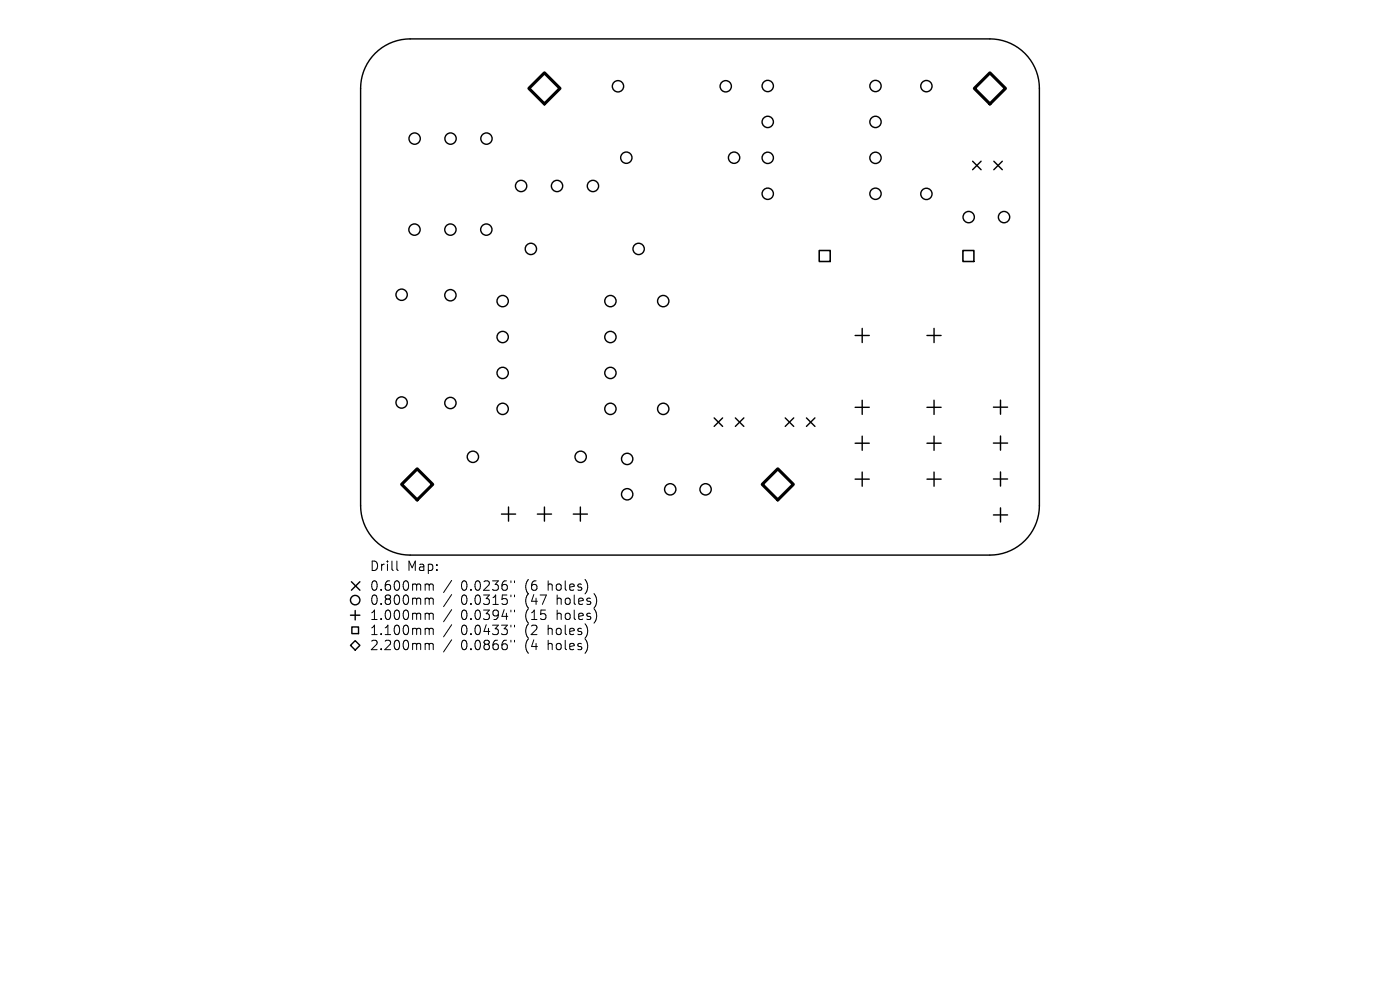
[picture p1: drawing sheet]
<svg xmlns="http://www.w3.org/2000/svg" width="297mm" height="210mm" viewBox="0 0 297 210" stroke-linecap="round" stroke-linejoin="round" font-family="sans-serif">
<defs><g id="words">
<g font-size="2.8">
<text x="78.4" y="121.4">Drill</text>
<text x="78.4" y="125.6">0.600mm</text>
<text x="86.4" y="121.4">Map:</text>
<text x="97.8" y="125.6">0.0236&quot;</text>
<text x="111.5" y="125.6">(6</text>
<text x="116.5" y="125.6">holes)</text>
<text x="78.4" y="128.6">0.800mm</text>
<text x="78.4" y="131.8">1.000mm</text>
<text x="97.8" y="128.6">0.0315&quot;</text>
<text x="97.8" y="131.8">0.0394&quot;</text>
<text x="111.5" y="128.6">(47</text>
<text x="111.5" y="131.8">(15</text>
<text x="118.4" y="128.6">holes)</text>
<text x="118.4" y="131.8">holes)</text>
<text x="78.4" y="135">1.100mm</text>
<text x="97.8" y="135">0.0433&quot;</text>
<text x="111.5" y="135">(2</text>
<text x="116.5" y="135">holes)</text>
<text x="78.4" y="138.2">2.200mm</text>
<text x="97.8" y="138.2">0.0866&quot;</text>
<text x="111.5" y="138.2">(4</text>
<text x="116.5" y="138.2">holes)</text>
</g>
</g></defs>
<g fill="none" stroke="#000" stroke-width=".3">
<path d="M79.6 11.3a10.5 10.5 0 0 1 7.4-3h123a10.5 10.5 0 0 1 10.5 10.5v88.5a10.5 10.5 0 0 1-10.5 10.5h-123a10.5 10.5 0 0 1-10.5-10.5v-88.5a10.5 10.5 0 0 1 3.1-7.5zM206.3 34.2l1.8 1.8M208.1 34.2l-1.8 1.8M210.8 34.2l1.8 1.8M212.6 34.2l-1.8 1.8M181.4 71.2h3M182.9 69.7v3M196.7 71.2h3M198.2 69.7v3M151.5 88.7l1.8 1.8M153.3 88.7l-1.8 1.8M156 88.7l1.8 1.8"/>
<path d="M157.8 88.7l-1.8 1.8M166.6 88.7l1.8 1.8M168.4 88.7l-1.8 1.8M171.1 88.7l1.8 1.8M172.9 88.7l-1.8 1.8M181.4 86.4h3M181.4 94h3M182.9 84.9v3M182.9 92.5v3M196.7 86.4h3M196.7 94h3M198.2 84.9v3"/>
<path d="M198.2 92.5v3M210.8 86.4h3M210.8 94h3M212.3 84.9v3M212.3 92.5v3M106.4 109.1h3M107.9 107.6v3M114 109.1h3M115.5 107.6v3M121.6 109.1h3M123.1 107.6v3M181.4 101.6h3"/>
<path d="M182.9 100.1v3M196.7 101.6h3M198.2 100.1v3M210.8 101.6h3M210.8 109.2h3M212.3 100.1v3M212.3 107.7v3M74.4 130.5h2M74.6 123.4l1.8 1.8M74.6 133h1.5v1.4h-1.5zM75.4 135.9l1 1-1 1-1-1zM75.4 129.5v2"/>
<path d="M76.4 123.4l-1.8 1.8"/>
<circle cx="131.1" cy="18.3" r="1.2"/>
<circle cx="154" cy="18.3" r="1.2"/>
<circle cx="162.9" cy="18.2" r="1.2"/>
<circle cx="185.7" cy="18.2" r="1.2"/>
<circle cx="196.5" cy="18.3" r="1.2"/>
<circle cx="88" cy="29.4" r="1.2"/>
<circle cx="95.6" cy="29.4" r="1.2"/>
<circle cx="103.2" cy="29.4" r="1.2"/>
<circle cx="110.6" cy="39.5" r="1.2"/>
<circle cx="118.2" cy="39.5" r="1.2"/>
<circle cx="125.8" cy="39.5" r="1.2"/>
<circle cx="132.9" cy="33.5" r="1.2"/>
<circle cx="155.7" cy="33.5" r="1.2"/>
<circle cx="162.9" cy="33.5" r="1.2"/>
<circle cx="162.9" cy="25.9" r="1.2"/>
<circle cx="185.7" cy="25.9" r="1.2"/>
<circle cx="185.7" cy="33.5" r="1.2"/>
<circle cx="87.9" cy="48.7" r="1.2"/>
<circle cx="95.6" cy="48.7" r="1.2"/>
<circle cx="103.2" cy="48.7" r="1.2"/>
<circle cx="112.6" cy="52.8" r="1.2"/>
<circle cx="135.5" cy="52.8" r="1.2"/>
<circle cx="162.9" cy="41.1" r="1.2"/>
<circle cx="185.7" cy="41.1" r="1.2"/>
<circle cx="196.5" cy="41.1" r="1.2"/>
<circle cx="205.5" cy="46.1" r="1.2"/>
<circle cx="213" cy="46.1" r="1.2"/>
<circle cx="85.2" cy="62.5" r="1.2"/>
<circle cx="95.6" cy="62.6" r="1.2"/>
<circle cx="106.6" cy="79.1" r="1.2"/>
<circle cx="106.6" cy="71.5" r="1.2"/>
<circle cx="106.6" cy="63.9" r="1.2"/>
<circle cx="129.5" cy="63.9" r="1.2"/>
<circle cx="129.5" cy="79.1" r="1.2"/>
<circle cx="129.5" cy="71.5" r="1.2"/>
<circle cx="140.7" cy="63.9" r="1.2"/>
<circle cx="85.2" cy="85.4" r="1.2"/>
<circle cx="95.6" cy="85.5" r="1.2"/>
<circle cx="100.3" cy="96.9" r="1.2"/>
<circle cx="106.6" cy="86.7" r="1.2"/>
<circle cx="123.2" cy="96.9" r="1.2"/>
<circle cx="129.5" cy="86.7" r="1.2"/>
<circle cx="133.1" cy="97.4" r="1.2"/>
<circle cx="140.7" cy="86.7" r="1.2"/>
<circle cx="133.1" cy="104.9" r="1.2"/>
<circle cx="142.2" cy="103.8" r="1.2"/>
<circle cx="149.7" cy="103.8" r="1.2"/>
<circle cx="75.4" cy="127.3" r="1"/>
</g>
<path d="M173.8 53.1h2.3v2.4h-2.3zM204.3 53.1h2.3v2.4h-2.3z" fill="none" stroke="#000" stroke-width=".33"/>
<path d="M112.2 18.8l3.3-3.3 3.3 3.3-3.3 3.3zM206.7 18.8l3.3-3.3 3.3 3.3-3.3 3.3zM85.2 102.8l3.3-3.3 3.3 3.3-3.3 3.3zM161.7 102.8l3.3-3.3 3.3 3.3-3.3 3.3z" fill="none" stroke="#000" stroke-width=".66"/>
<g fill="none" stroke="#000" stroke-width=".21">
<path d="M84.2 119v1.7l.3 .3M90.5 123.9h.3l.3 .3M90.5 126.9h.3l.3 .3M90.5 130.1h.3l.3 .3M90.5 133.3h.3l.3 .3M90.5 136.5h.3l.3 .3M91.1 124.2l.2-.3 .5 .1 .1 1.2M91.1 124.2v1M91.1 127.2v1M91.1 130.4v1M91.1 133.6v1M91.1 136.8v1"/>
<path d="M91.1 127.2l.2-.3 .5 .1 .1 1.2M91.1 130.4l.2-.3 .5 .1 .1 1.2M91.1 133.6l.2-.3 .5 .1 .1 1.2M91.1 136.8l.2-.3 .5 .1 .1 1.2M95.8 123.1l-1.7 2.6M95.8 126.1l-1.7 2.6M95.8 129.3l-1.7 2.6M95.8 132.5l-1.7 2.6M95.8 135.7l-1.7 2.6M108.4 123.2v.4M108.4 126.2v.4M108.4 129.4v.4"/>
<path d="M108.4 132.6v.4M108.4 135.8v.4M109.1 123.2v.4M109.1 126.2v.4M109.1 129.4v.4M109.1 132.6v.4M109.1 135.8v.4"/>
</g>
<use href="#words"/>
</svg>
